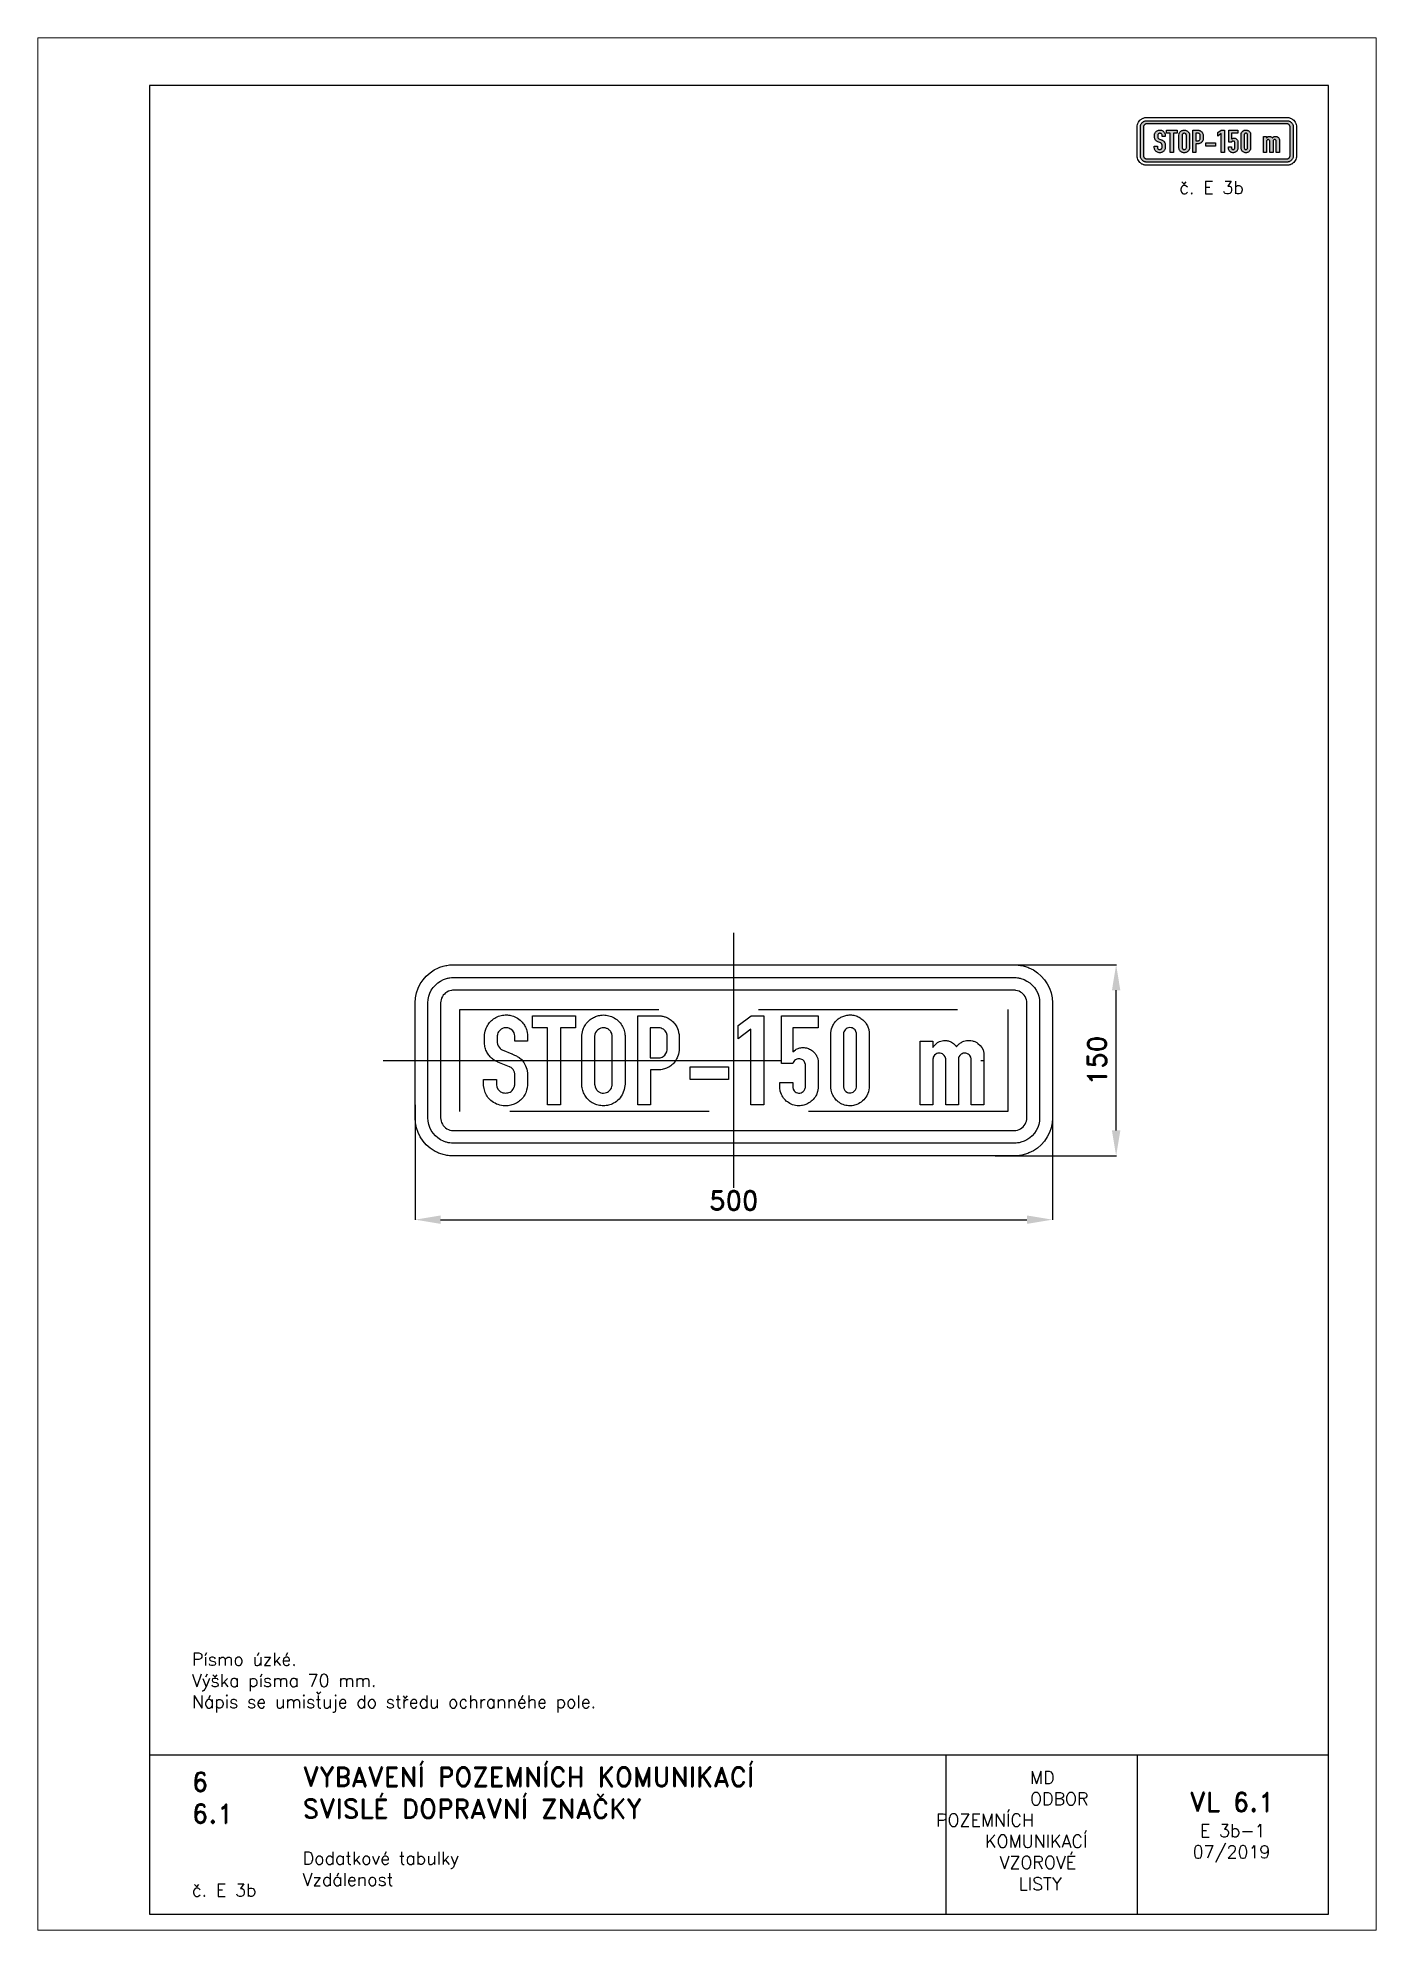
# Paper-space layout 'E 3b-1' of a CAD drawing. Header units: millimetres. Extents: x 0 to 210, y 0 to 297.
# The model-space entities are those that its viewports show. They can reach past a viewport. Long polylines and large blocks are cut down to what shows.
import ezdxf

# ---------------------------------------------------------------- set-up
doc = ezdxf.new("R2010")
doc.units = ezdxf.units.MM
doc.header["$LTSCALE"] = 5
doc.linetypes.add('ČERCHOVANÁX2', pattern=[2, 1, -0.5, 0, -0.5])
doc.linetypes.add('ČÁRKOVANÁX2', pattern=[1.5, 1, -0.5])
for name, color, linetype in [('Kóty', 2, 'Continuous'), ('Rozpiska', 7, 'Continuous'), ('Značka', 7, 'Continuous')]:
    doc.layers.add(name, color=color, linetype=linetype)
doc.layers.add('Rámeček', color=6, linetype='Continuous', plot=False)
doc.styles.get("Standard").update_dxf_attribs({"font": 'romand.shx', "height": 15})
doc.dimstyles.get("Standard").update_dxf_attribs({"dimtxt": 15, "dimasz": 20, "dimexe": 0.18, "dimexo": 0.0625, "dimgap": 7.5, "dimtad": 1, "dimdec": 0, "dimzin": 0, "dimdsep": 46, "dimtxsty": 'Standard', "dimcen": 0.09, "dimadec": 0, "dimazin": 0, "dimtfac": 1, "dimtdec": 0, "dimtofl": 0, "dimtmove": 0, "dimatfit": 3, "dimfxl": 1, "dimtolj": 1, "dimtzin": 0, "dimarcsym": 0})

psp = doc.layouts.new('E 3b-1')

# ---------------------------------------------------------------- texts
at = {"layer": 'Rozpiska', "color": 7, "attachment_point": 1}
for s, width, gutter_width, heights, insert, char_height in [('\\pi6.59524;č. E 3b', 25, 75, [0], (172.5, 274.5), 2), ('Písmo úzké.\\PVýška písma 70 mm.{\\H1.83333x; }\\PNápis se umisťuje do středu ochrannéhe pole.{\\H1.55556x; }', 166.2378, 100, [0], (24.17, 43.52), 2), ('6', 149.0422, 100, [0], (24.17, 24.77), 3), ('{\\C6;VYBAVENÍ POZEMNÍCH KOMUNIKACÍ\\P}SVISLÉ DOPRAVNÍ ZNAČKY{\\H1.34524x; }', 149.0422, 100, [0], (41.56, 25.56), 3), ('\\pi14.7414;{\\C6;MD\\P\\pi2.36044;}ODBOR POZEMNÍCH{\\H1.57143x; }\\P\\pi7.69378;KOMUNIKACÍ{\\H1.5x; }\\P\\pi9.97949;{\\C6;VZOROVÉ\\H1.47619x; \\H0.67742x;\\P\\pi12.93187;LISTY\\H1.26984x; }', 33.1018, 100, [0], (140.95, 24.95), 2), ('\\pi1.03113;{\\H1.5x;\\C6;VL 6.1\\P\\pi2.69777;\\H0.66667x;E 3b-1\\H1.66666x; \\H0.6x;\\P\\pi1.5549;07/2019\\H1.80159x; }', 16.0623, 100, [0], (179.66, 21.61), 2), ('6.1', 149.0422, 100, [0], (24.17, 19.78), 3), ('{\\C6;Dodatkové tabulky\\P}Vzdálenost{\\H1.83333x; }', 149.0422, 100, [0], (41.56, 12.29), 2), ('{\\C6;č. E 3b}', 18.3305, 100, [2.67], (24.17, 7.28), 2)]:
    psp.add_mtext_dynamic_manual_height_columns(s, width=width, gutter_width=gutter_width, heights=heights, dxfattribs=dict(at, insert=insert, char_height=char_height))

msp = doc.modelspace()

# ---------------------------------------------------------------- blocks, each defined once
blk = doc.blocks.new('*D0')
at = {"layer": 'Defpoints', "color": 0, "transparency": 16777216}
for p in [(205, 75), (300, 75), (205, -75)]:
    blk.add_point(p, dxfattribs=at)
at = {"layer": 'Kóty', "color": 0, "lineweight": -2, "transparency": 16777216}
for p, q in [((205.1, 75), (300.2, 75)), ((300, -55), (300, 55)), ((205.1, -75), (300.2, -75))]:
    blk.add_line(p, q, dxfattribs=at)
at = {"layer": 'Kóty', "color": 0, "transparency": 16777216}
for points in [[(296.7, 55), (303.3, 55), (300, 75)], [(296.7, -55), (303.3, -55), (300, -75)]]:
    blk.add_solid(points, dxfattribs=at)
at = {"layer": 'Kóty', "color": 0, "transparency": 16777216, "insert": (285, 0), "char_height": 15, "attachment_point": 5, "rotation": 90}
blk.add_mtext('\\A1;150', dxfattribs=at)
blk = doc.blocks.new('*D1')
at = {"layer": 'Defpoints', "color": 0, "transparency": 16777216}
for p in [(-250, -34.7), (250, -45), (250, -125)]:
    blk.add_point(p, dxfattribs=at)
at = {"layer": 'Kóty', "color": 0, "lineweight": -2, "transparency": 16777216}
for p, q in [((-250, -34.8), (-250, -125.2)), ((250, -45.1), (250, -125.2)), ((-230, -125), (230, -125))]:
    blk.add_line(p, q, dxfattribs=at)
at = {"layer": 'Kóty', "color": 0, "transparency": 16777216}
for points in [[(-230, -121.7), (-230, -128.3), (-250, -125)], [(230, -121.7), (230, -128.3), (250, -125)]]:
    blk.add_solid(points, dxfattribs=at)
at = {"layer": 'Kóty', "color": 0, "transparency": 16777216, "insert": (0, -110), "char_height": 15, "attachment_point": 5}
blk.add_mtext('\\A1;500', dxfattribs=at)

# ---------------------------------------------------------------- dimensions: what is measured, and where the dimension line sits
at = {"layer": 'Kóty'}
dim = msp.add_linear_dim(base=(300, 75), p1=(205, -75), p2=(205, 75), angle=90, dimstyle='Standard', dxfattribs=at)
dim.commit()
dim.dimension.update_dxf_attribs({"geometry": '*D0', "text_midpoint": (285, 0)})
dim = msp.add_linear_dim(base=(250, -125), p1=(-250, -34.746), p2=(250, -45), dimstyle='Standard', dxfattribs=at)
dim.commit()
dim.dimension.update_dxf_attribs({"geometry": '*D1', "text_midpoint": (0, -110)})

# ---------------------------------------------------------------- linework, layer by layer
at = {"layer": 'Značka', "color": 6, "linetype": 'ČERCHOVANÁX2', "ltscale": 2.5}
for points in [[(0, -100), (0, 100)], [(-275, 0), (275, 0)]]:
    msp.add_lwpolyline(points, dxfattribs=at)
at = {"layer": 'Značka', "color": 5}
for points in [[(-220, -75), (-220.12, -75), (-220.24, -74.999, -0.0321804), (-224.11, -74.728, -0.0354327), (-227.92, -73.937, -0.0362829), (-231.6, -72.692, -0.0344603), (-235.07, -70.941), (-238.3, -68.785), (-241.21, -66.213), (-243.79, -63.302), (-245.94, -60.068), (-247.68, -56.595), (-248.94, -52.916), (-249.74, -49.108), (-250, -45.236), (-250, -45.118), (-250, -45), (-250, 45), (-250, 45.118), (-250, 45.236), (-249.73, 49.109), (-248.94, 52.916), (-247.69, 56.598), (-245.94, 60.068), (-243.79, 63.301), (-241.21, 66.213), (-238.3, 68.788), (-235.07, 70.941), (-231.6, 72.68, -0.0334197), (-227.92, 73.937, -0.0341346), (-224.11, 74.741, -0.0367414), (-220.24, 74.999), (-220.12, 75), (-220, 75), (220, 75), (220.12, 75), (220.24, 74.999, -0.0321804), (224.11, 74.728, -0.0354327), (227.92, 73.937, -0.0362829), (231.6, 72.692), (235.07, 70.941), (238.3, 68.785), (241.21, 66.213), (243.79, 63.302), (245.94, 60.068), (247.68, 56.595), (248.94, 52.916), (249.74, 49.108), (250, 45.236), (250, 45.118), (250, 45), (250, -45), (250, -45.118), (250, -45.236), (249.73, -49.109), (248.94, -52.916), (247.69, -56.598), (245.94, -60.068), (243.79, -63.301), (241.21, -66.213), (238.3, -68.788), (235.07, -70.941), (231.6, -72.68, -0.0334197), (227.92, -73.937, -0.0341346), (224.11, -74.741, -0.0367414), (220.24, -74.999), (220.12, -75), (220, -75), (-220, -75)], [(-220, -65), (-220.08, -65), (-220.16, -64.999, -0.0321848), (-222.74, -64.818, -0.0354579), (-225.28, -64.291, -0.0362712), (-227.73, -63.461), (-230.05, -62.294), (-232.2, -60.857), (-234.14, -59.142), (-235.86, -57.201), (-237.29, -55.045), (-238.45, -52.73), (-239.29, -50.277), (-239.83, -47.738), (-240, -45.157), (-240, -45.079), (-240, -45), (-240, 45), (-240, 45.079), (-240, 45.157), (-239.82, 47.74), (-239.29, 50.277), (-238.46, 52.732), (-237.29, 55.045), (-235.86, 57.201), (-234.14, 59.142), (-232.2, 60.859), (-230.05, 62.294), (-227.73, 63.453), (-225.28, 64.291, -0.0341625), (-222.74, 64.827, -0.0367465), (-220.16, 64.999), (-220.08, 65), (-220, 65), (220, 65), (220.08, 65), (220.16, 64.999, -0.0321848), (222.74, 64.818, -0.0354579), (225.28, 64.291), (227.73, 63.461), (230.05, 62.294), (232.2, 60.857), (234.14, 59.142), (235.86, 57.201), (237.29, 55.045), (238.45, 52.73), (239.29, 50.277), (239.83, 47.738), (240, 45.157), (240, 45.079), (240, 45), (240, -45), (240, -45.079), (240, -45.157), (239.82, -47.74), (239.29, -50.277), (238.46, -52.732), (237.29, -55.045), (235.86, -57.201), (234.14, -59.142), (232.2, -60.859), (230.05, -62.294), (227.73, -63.453), (225.28, -64.291, -0.0341625), (222.74, -64.827, -0.0367465), (220.16, -64.999), (220.08, -65), (220, -65), (-220, -65)], [(-220, -55), (220, -55), (220.04, -55), (220.08, -55, 0.0321716), (221.37, -54.909), (222.64, -54.646), (223.87, -54.231), (225.02, -53.647), (226.1, -52.928), (227.07, -52.071), (227.93, -51.101), (228.65, -50.023), (229.23, -48.865), (229.65, -47.639), (229.91, -46.369), (230, -45.079), (230, -45.039), (230, -45), (230, 45), (230, 45.039), (230, 45.079), (229.91, 46.37), (229.65, 47.639), (229.23, 48.866), (228.65, 50.023), (227.93, 51.1), (227.07, 52.071), (226.1, 52.929), (225.02, 53.647), (223.87, 54.227), (222.64, 54.646), (221.37, 54.914, 0.0367311), (220.08, 55), (220.04, 55), (220, 55), (-220, 55), (-220.04, 55), (-220.08, 55, 0.0321716), (-221.37, 54.909), (-222.64, 54.646), (-223.87, 54.231), (-225.02, 53.647), (-226.1, 52.928), (-227.07, 52.071), (-227.93, 51.101), (-228.65, 50.023), (-229.23, 48.865), (-229.65, 47.639), (-229.91, 46.369), (-230, 45.079), (-230, 45.039), (-230, 45), (-230, -45), (-230, -45.039), (-230, -45.079), (-229.91, -46.37), (-229.65, -47.639), (-229.23, -48.866), (-228.65, -50.023), (-227.93, -51.1), (-227.07, -52.071), (-226.1, -52.929), (-225.02, -53.647), (-223.87, -54.227), (-222.64, -54.646), (-221.37, -54.914, 0.0367311), (-220.08, -55), (-220.04, -55), (-220, -55)], [(-186.25, -14.926), (-186.25, -18.696), (-186.24, -18.874), (-186.23, -19.053), (-185.79, -21.081), (-184.79, -22.903), (-183.6, -24.155, 0.0684354), (-182.13, -25.032, 0.0722269), (-180.27, -25.564, 0.0598279), (-178.31, -25.594, 0.0623123), (-176.36, -25.204, 0.0805947), (-174.62, -24.296, 0.0823325), (-173.22, -22.892), (-172.29, -21.124), (-172.09, -20.507), (-171.95, -19.877), (-171.91, -19.611), (-171.87, -19.345), (-171.87, -11.156), (-171.87, -10.857), (-171.88, -10.558), (-172.11, -9.373), (-172.57, -8.24), (-173.2, -7.142), (-174.03, -6.198), (-174.65, -5.683), (-175.35, -5.257), (-175.63, -5.108), (-175.92, -4.966), (-185.06, -1.283), (-185.28, -1.201), (-185.5, -1.116), (-187.13, -0.314), (-188.65, 0.7, -0.047619), (-191.15, 2.902, -0.0532981), (-193.16, 5.564, -0.0616454), (-194.78, 8.976, -0.0625253), (-195.52, 12.658), (-195.54, 12.961), (-195.57, 13.264), (-195.57, 19.243), (-195.56, 19.735), (-195.54, 20.227), (-195.13, 22.847), (-194.22, 25.368, -0.0593003), (-192.16, 28.937, -0.0649395), (-189.3, 31.886, -0.0704829), (-185.57, 34.227, -0.0690115), (-181.33, 35.459, -0.0591576), (-177.6, 35.665, -0.0594735), (-173.94, 34.993, -0.0736719), (-169.62, 33.025, -0.0723289), (-166.03, 29.896, -0.058718), (-163.82, 26.805, -0.0596443), (-162.4, 23.304), (-162.03, 21.79), (-161.82, 20.249), (-161.79, 19.91), (-161.77, 19.571), (-161.77, 15.021), (-171.77, 15.021), (-171.77, 18.805), (-171.79, 19.002), (-171.82, 19.199), (-172.02, 20.412), (-172.4, 21.576), (-173.41, 23.166), (-174.87, 24.398, 0.0669481), (-176.51, 25.217, 0.0706738), (-178.3, 25.557, 0.0968765), (-180.86, 25.243, 0.0978085), (-183.13, 23.982, 0.08042), (-184.52, 22.503, 0.0883439), (-185.33, 20.686), (-185.48, 19.999), (-185.57, 19.301), (-185.59, 19.09), (-185.61, 18.878), (-185.61, 14.372), (-185.6, 14.193), (-185.58, 14.015), (-185.33, 12.658), (-184.84, 11.368), (-184.18, 10.25), (-183.32, 9.282), (-182.77, 8.81), (-182.16, 8.415), (-181.94, 8.295), (-181.72, 8.181), (-174.14, 5.141), (-173.9, 5.027), (-173.65, 4.915), (-172.02, 4.211), (-170.41, 3.456, -0.0463476), (-168.42, 2.182), (-166.65, 0.583), (-164.8, -1.643), (-163.37, -4.156), (-162.38, -6.933), (-161.89, -9.836), (-161.87, -10.07), (-161.85, -10.303), (-161.85, -19.184), (-161.87, -19.374), (-161.89, -19.564), (-162.13, -21.532), (-162.55, -23.472, -0.0698959), (-164.14, -27.293, -0.0664276), (-166.72, -30.574, -0.0600201), (-169.66, -32.986, -0.0584967), (-173.07, -34.635, -0.0603047), (-176.96, -35.569, -0.0588916), (-180.98, -35.561, -0.0774895), (-186.12, -34.244, -0.0828794), (-190.6, -31.383, -0.070903), (-193.52, -28.118, -0.0727863), (-195.39, -24.194), (-195.95, -22.034), (-196.24, -19.826), (-196.26, -19.596), (-196.27, -19.367), (-196.27, -14.926), (-186.25, -14.926)], [(-119.19, 19.316), (-119.17, 19.604), (-119.15, 19.892), (-118.45, 23.582, -0.0601352), (-116.95, 27.038, -0.0716599), (-114.35, 30.539, -0.068019), (-110.89, 33.199, -0.0544649), (-107.73, 34.69, -0.0541866), (-104.33, 35.467, -0.0655165), (-100.06, 35.487, -0.0682232), (-95.93, 34.387, -0.0767795), (-91.77, 31.978, -0.0704797), (-88.45, 28.43, -0.0681255), (-86.25, 24.484, -0.0847686), (-85.34, 20.147), (-85.32, 19.855), (-85.31, 19.564), (-85.31, -19.301), (-85.34, -19.615), (-85.37, -19.928), (-85.89, -22.915), (-86.92, -25.783, -0.0865575), (-89.95, -30.366, -0.0879451), (-94.36, -33.666, -0.0674232), (-98.16, -35.164, -0.0628042), (-102.23, -35.634, -0.0621606), (-106.35, -35.177, -0.0661101), (-110.2, -33.702, -0.0602783), (-113.29, -31.613, -0.0556573), (-115.83, -28.853, -0.0600443), (-117.87, -25.426, -0.0707706), (-118.95, -21.634), (-119.08, -20.685), (-119.16, -19.731), (-119.18, -19.472), (-119.19, -19.214), (-119.19, 19.316)], [(-75.39, -34.993), (-75.39, 35), (-58.39, 35), (-58.02, 34.973), (-57.65, 34.942, -0.0412084), (-54.99, 34.471, -0.0446876), (-52.44, 33.549, -0.0661305), (-49.04, 31.493, -0.0645337), (-46.27, 28.627), (-44.72, 26.237), (-43.65, 23.61), (-43.23, 21.978), (-42.96, 20.315), (-42.91, 19.932), (-42.86, 19.549), (-42.86, 8.094), (-42.86, 7.911), (-42.86, 7.729), (-43.29, 4.849), (-44.36, 2.093, -0.0588735), (-46.49, -1.392, -0.0700059), (-49.4, -4.193, -0.0633946), (-52.65, -6.085, -0.0514332), (-56.25, -7.197), (-57.1, -7.361), (-57.96, -7.459), (-58.4, -7.48), (-58.85, -7.489), (-65.43, -7.489), (-65.43, -34.993), (-75.39, -34.993)], [(46.24, -17.42), (46.24, -20.956), (46.26, -21.131), (46.29, -21.306), (46.69, -22.687), (47.45, -23.909, 0.109991), (48.97, -25.137, 0.106063), (50.89, -25.637, 0.10479), (52.87, -25.402, 0.113237), (54.52, -24.398), (55.26, -23.533), (55.82, -22.524), (56.08, -21.895), (56.22, -21.241), (56.23, -21.077), (56.24, -20.912), (56.24, -3.675), (56.23, -3.438), (56.22, -3.201), (55.88, -1.848), (55.14, -0.649), (54.06, 0.355, 0.0745382), (52.72, 0.984, 0.0843029), (51.08, 1.243, 0.0890401), (49.43, 0.926, 0.105105), (47.68, -0.128, 0.127193), (46.59, -1.786), (46.47, -2.159), (46.36, -2.538), (37.4, -2.538), (37.4, 35), (66.26, 35), (66.26, 25.579), (46.25, 25.579), (46.25, 6.825), (47.27, 7.61), (48.33, 8.334, -0.0688566), (51.18, 9.587, -0.0712676), (54.29, 10.011, -0.0814322), (57.85, 9.516, -0.0800874), (61.06, 7.933, -0.0651463), (63.27, 6.008, -0.0593569), (64.94, 3.587), (65.83, 1.584), (66.23, -0.54), (66.25, -0.857), (66.26, -1.174), (66.26, -21.168), (66.24, -21.441), (66.21, -21.715), (65.73, -24.386), (64.8, -26.943, -0.0792254), (62.41, -30.607, -0.076937), (59, -33.381, -0.0647694), (55.73, -34.915, -0.0637769), (52.18, -35.569, -0.0823992), (47.36, -35.148, -0.0861398), (42.94, -33.177, -0.0764987), (39.75, -30.424, -0.07143), (37.48, -26.855), (36.53, -24.283), (36.17, -21.598), (36.16, -21.321), (36.16, -21.044), (36.16, -17.42), (46.24, -17.42)], [(76.18, 21.095), (76.2, 21.507), (76.22, 21.919), (76.72, 24.71), (77.78, 27.358, -0.0592459), (79.6, 30.195, -0.0598653), (82.03, 32.521, -0.0573695), (84.77, 34.219, -0.0560592), (87.83, 35.262, -0.0629554), (91.46, 35.675, -0.0650645), (95.08, 35.16, -0.0622106), (98.33, 33.897, -0.0596254), (101.18, 31.886, -0.0588176), (103.52, 29.347, -0.0611883), (105.19, 26.33), (105.9, 24.19), (106.21, 21.97), (106.23, 21.609), (106.24, 21.248), (106.24, -21.073), (106.23, -21.361), (106.21, -21.649), (105.65, -24.764), (104.39, -27.701, -0.0908994), (101.11, -31.855, -0.0926251), (96.57, -34.577, -0.0699375), (92.89, -35.561, -0.0683899), (89.08, -35.503, -0.0773981), (84.82, -34.264, -0.0793128), (81.14, -31.784, -0.0685072), (78.63, -28.88, -0.0640128), (76.97, -25.426), (76.43, -23.489), (76.19, -21.503), (76.19, -21.266), (76.18, -21.029), (76.18, 21.095)], [(-109.17, 18.776), (-109.17, -18.681), (-109.15, -18.929), (-109.13, -19.177), (-108.7, -21.117), (-107.77, -22.874, 0.0898921), (-106.25, -24.42, 0.0860841), (-104.28, -25.36, 0.0855216), (-102.11, -25.663, 0.0834752), (-99.97, -25.236, 0.0741899), (-98.23, -24.333, 0.073647), (-96.84, -22.969), (-96.05, -21.731), (-95.55, -20.358), (-95.41, -19.747), (-95.34, -19.126), (-95.33, -18.897), (-95.33, -18.667), (-95.33, 18.878), (-95.35, 19.137), (-95.37, 19.396), (-95.73, 20.994), (-96.46, 22.466, 0.0889606), (-97.93, 24.09, 0.0839007), (-99.88, 25.134, 0.0862998), (-102.12, 25.568, 0.0864865), (-104.38, 25.222, 0.0776232), (-106.21, 24.349, 0.081835), (-107.67, 22.961), (-108.42, 21.778), (-108.9, 20.468), (-109.06, 19.838), (-109.15, 19.199), (-109.16, 18.988), (-109.17, 18.776)], [(-65.48, 25.543), (-65.48, 1.91), (-59.18, 1.91, 0.00307493), (-58.88, 1.914), (-58.59, 1.925, 0.0691968), (-56.92, 2.263, 0.0668589), (-55.38, 3.041), (-54.16, 4.052), (-53.21, 5.33), (-52.58, 6.7), (-52.29, 8.167), (-52.28, 8.36), (-52.26, 8.553), (-52.26, 19.148), (-52.29, 19.502), (-52.34, 19.855), (-52.84, 21.565), (-53.81, 23.078), (-55.23, 24.385, 0.0731485), (-56.97, 25.215), (-57.74, 25.426), (-58.53, 25.528), (-58.83, 25.54), (-59.14, 25.543), (-65.48, 25.543)], [(86.14, 20.628), (86.14, -20.14), (86.15, -20.405), (86.17, -20.672), (86.43, -22.16), (87.08, -23.508), (88, -24.512), (89.21, -25.193, 0.093706), (91.03, -25.58, 0.0987415), (92.86, -25.266, 0.0895736), (94.31, -24.454), (95.42, -23.195), (95.93, -22.171), (96.17, -21.066), (96.19, -20.876), (96.2, -20.686), (96.2, 20.847), (96.2, 21.157), (96.18, 21.467), (95.85, 22.733), (95.15, 23.858, 0.099338), (93.74, 25.054, 0.096321), (91.98, 25.63, 0.104522), (89.97, 25.546, 0.104006), (88.15, 24.653, 0.0980954), (86.83, 23.258, 0.112818), (86.21, 21.503), (86.16, 21.067), (86.14, 20.628)], [(146.25, -35), (146.25, 15.028), (156.27, 15.028), (156.27, 10.048), (156.95, 11.054), (157.68, 12.017), (159.39, 13.617, -0.0597107), (161.43, 14.78, -0.0567181), (163.52, 15.449, -0.0546314), (165.71, 15.641, -0.0655201), (168.41, 15.283, -0.0658027), (170.92, 14.241), (172.42, 13.243), (173.72, 12.002), (174.24, 11.389), (174.73, 10.755), (175.26, 11.384), (175.81, 11.995, -0.0579046), (177.97, 13.777, -0.0639872), (180.49, 14.992, -0.0504541), (182.55, 15.52, -0.0467498), (184.68, 15.641, -0.0541077), (187.21, 15.317, -0.0562887), (189.61, 14.452, -0.0503704), (191.58, 13.277), (193.29, 11.74), (194.6, 10.116), (195.55, 8.276), (195.95, 6.996), (196.19, 5.673), (196.23, 5.272), (196.27, 4.871), (196.27, -35), (186.29, -35), (186.29, 0.758), (186.29, 1.036), (186.27, 1.313), (185.93, 2.589), (185.22, 3.733, 0.0923542), (183.82, 4.994, 0.102599), (182.05, 5.629, 0.104994), (180.11, 5.577, 0.103299), (178.36, 4.761), (177.37, 3.841), (176.67, 2.683), (176.42, 2.011), (176.32, 1.313), (176.31, 1.156), (176.32, 0.999), (176.32, -35), (166.28, -35), (166.28, 0.547), (166.28, 0.89), (166.26, 1.232), (165.87, 2.656), (165.04, 3.908), (163.69, 5.037, 0.0946464), (162.04, 5.607, 0.0990652), (160.16, 5.574, 0.0993463), (158.45, 4.834), (157.61, 4.142), (156.96, 3.274), (156.54, 2.422), (156.32, 1.509), (156.3, 1.313), (156.28, 1.116), (156.28, -35), (146.25, -35)]]:
    msp.add_lwpolyline(points, format="xyb", dxfattribs=at)
at = {"layer": 'Značka', "color": 6, "linetype": 'ČÁRKOVANÁX2', "ltscale": 1.25}
msp.add_lwpolyline([(-215, -40), (-215, 40), (215, 40), (215, -40), (-215, -40)], dxfattribs=at)
at = {"layer": 'Značka', "color": 5}
for points in [[(-146.06, -35), (-146.06, 25.659), (-157.98, 25.659), (-157.98, 35), (-124.17, 35), (-124.16, 25.659), (-136.05, 25.659), (-136.05, -35), (-146.06, -35)], [(13.52, -35), (13.52, 24.383), (3.49, 16.887), (3.49, 27.453), (13.55, 34.993), (23.62, 34.993), (23.62, -35), (13.52, -35)], [(-34.11, -14.977), (-34.11, -4.995), (-4.1, -4.995), (-4.1, -14.977), (-34.11, -14.977)]]:
    msp.add_lwpolyline(points, dxfattribs=at)

msp.set_redraw_order([(e.dxf.handle, doc.entitydb.next_handle()) for e in msp.query("TEXT MTEXT ATTDEF DIMENSION ARC_DIMENSION")])  # texts and dimensions are drawn at this point

# ---------------------------------------------------------------- hatches: boundary and pattern name
at = {"layer": 'Značka'}
h = psp.add_hatch(color=249, dxfattribs=at)
h.dxf.hatch_style = 1
edge = h.paths.add_edge_path()
edge.add_line((174, 277.5), (174, 277.5))
edge.add_line((174, 277.5), (173.99, 277.5))
edge.add_arc((174, 278.51), 1.01, 262.3002, 269.6738, ccw=False)
edge.add_arc((173.99, 278.42), 0.916, 254.2171, 262.34, ccw=False)
edge.add_arc((173.96, 278.4), 0.892, 247.1291, 255.4407, ccw=False)
edge.add_arc((173.98, 278.45), 0.945, 239.3587, 247.2349, ccw=False)
edge.add_line((173.5, 277.64), (173.39, 277.71))
edge.add_line((173.39, 277.71), (173.29, 277.79))
edge.add_line((173.29, 277.79), (173.21, 277.89))
edge.add_line((173.21, 277.89), (173.14, 278))
edge.add_line((173.14, 278), (173.08, 278.11))
edge.add_line((173.08, 278.11), (173.04, 278.24))
edge.add_line((173.04, 278.24), (173.01, 278.36))
edge.add_line((173.01, 278.36), (173, 278.49))
edge.add_line((173, 278.49), (173, 278.5))
edge.add_line((173, 278.5), (173, 278.5))
edge.add_line((173, 278.5), (173, 283))
edge.add_line((173, 283), (173, 283))
edge.add_line((173, 283), (173, 283.01))
edge.add_line((173, 283.01), (173.01, 283.14))
edge.add_line((173.01, 283.14), (173.04, 283.26))
edge.add_line((173.04, 283.26), (173.08, 283.39))
edge.add_line((173.08, 283.39), (173.14, 283.5))
edge.add_line((173.14, 283.5), (173.21, 283.61))
edge.add_line((173.21, 283.61), (173.29, 283.71))
edge.add_line((173.29, 283.71), (173.39, 283.79))
edge.add_line((173.39, 283.79), (173.5, 283.86))
edge.add_arc((173.98, 283.04), 0.953, 112.6451, 120.4455, ccw=False)
edge.add_arc((173.99, 283.03), 0.97, 105.0565, 112.7091, ccw=False)
edge.add_arc((174, 283.05), 0.951, 98.0034, 105.8285, ccw=False)
edge.add_arc((173.99, 283.12), 0.881, 89.6051, 98.023, ccw=False)
edge.add_line((173.99, 284), (174, 284))
edge.add_line((174, 284), (174, 284))
edge.add_line((174, 284), (196, 284))
edge.add_line((196, 284), (196, 284))
edge.add_line((196, 284), (196.01, 284))
edge.add_arc((196, 282.99), 1.01, 82.3008, 89.6731, ccw=False)
edge.add_arc((196.01, 283.08), 0.916, 74.2171, 82.34, ccw=False)
edge.add_arc((196.04, 283.1), 0.893, 67.1297, 75.4401, ccw=False)
edge.add_line((196.39, 283.92), (196.5, 283.86))
edge.add_line((196.5, 283.86), (196.61, 283.79))
edge.add_line((196.61, 283.79), (196.71, 283.71))
edge.add_line((196.71, 283.71), (196.79, 283.61))
edge.add_line((196.79, 283.61), (196.86, 283.5))
edge.add_line((196.86, 283.5), (196.92, 283.39))
edge.add_line((196.92, 283.39), (196.96, 283.26))
edge.add_line((196.96, 283.26), (196.99, 283.14))
edge.add_line((196.99, 283.14), (197, 283.01))
edge.add_line((197, 283.01), (197, 283))
edge.add_line((197, 283), (197, 283))
edge.add_line((197, 283), (197, 278.5))
edge.add_line((197, 278.5), (197, 278.5))
edge.add_line((197, 278.5), (197, 278.49))
edge.add_line((197, 278.49), (196.99, 278.36))
edge.add_line((196.99, 278.36), (196.96, 278.24))
edge.add_line((196.96, 278.24), (196.92, 278.11))
edge.add_line((196.92, 278.11), (196.86, 278))
edge.add_line((196.86, 278), (196.79, 277.89))
edge.add_line((196.79, 277.89), (196.71, 277.79))
edge.add_line((196.71, 277.79), (196.61, 277.71))
edge.add_line((196.61, 277.71), (196.5, 277.64))
edge.add_line((196.5, 277.64), (196.39, 277.58))
edge.add_arc((196.01, 278.47), 0.97, 285.0559, 292.7097, ccw=False)
edge.add_arc((196, 278.45), 0.951, 278.0027, 285.8292, ccw=False)
edge.add_arc((196.01, 278.38), 0.881, 269.6045, 278.0237, ccw=False)
edge.add_line((196.01, 277.5), (196, 277.5))
edge.add_line((196, 277.5), (196, 277.5))
edge.add_line((196, 277.5), (174, 277.5))
edge = h.paths.add_edge_path(flags=16)
edge.add_line((174, 278), (196, 278))
edge.add_line((196, 278), (196, 278))
edge.add_line((196, 278), (196, 278))
edge.add_arc((196, 278.5), 0.503, 270.3505, 277.7198)
edge.add_arc((196.01, 278.46), 0.458, 277.6445, 285.7551)
edge.add_line((196.13, 278.02), (196.19, 278.04))
edge.add_line((196.19, 278.04), (196.25, 278.07))
edge.add_line((196.25, 278.07), (196.3, 278.1))
edge.add_line((196.3, 278.1), (196.35, 278.15))
edge.add_line((196.35, 278.15), (196.4, 278.19))
edge.add_line((196.4, 278.19), (196.43, 278.25))
edge.add_line((196.43, 278.25), (196.46, 278.31))
edge.add_line((196.46, 278.31), (196.48, 278.37))
edge.add_line((196.48, 278.37), (196.5, 278.43))
edge.add_line((196.5, 278.43), (196.5, 278.5))
edge.add_line((196.5, 278.5), (196.5, 278.5))
edge.add_line((196.5, 278.5), (196.5, 278.5))
edge.add_line((196.5, 278.5), (196.5, 283))
edge.add_line((196.5, 283), (196.5, 283))
edge.add_line((196.5, 283), (196.5, 283))
edge.add_line((196.5, 283), (196.5, 283.07))
edge.add_line((196.5, 283.07), (196.48, 283.13))
edge.add_line((196.48, 283.13), (196.46, 283.19))
edge.add_line((196.46, 283.19), (196.43, 283.25))
edge.add_line((196.43, 283.25), (196.4, 283.31))
edge.add_line((196.4, 283.31), (196.35, 283.35))
edge.add_line((196.35, 283.35), (196.3, 283.4))
edge.add_line((196.3, 283.4), (196.25, 283.43))
edge.add_line((196.25, 283.43), (196.19, 283.46))
edge.add_line((196.19, 283.46), (196.13, 283.48))
edge.add_line((196.13, 283.48), (196.07, 283.5))
edge.add_arc((196.01, 283.06), 0.441, 81.9787, 90.3931)
edge.add_line((196, 283.5), (196, 283.5))
edge.add_line((196, 283.5), (196, 283.5))
edge.add_line((196, 283.5), (174, 283.5))
edge.add_line((174, 283.5), (174, 283.5))
edge.add_line((174, 283.5), (174, 283.5))
edge.add_arc((174, 283), 0.503, 90.3498, 97.7204)
edge.add_arc((173.99, 283.04), 0.458, 97.6445, 105.7551)
edge.add_line((173.87, 283.48), (173.81, 283.46))
edge.add_line((173.81, 283.46), (173.75, 283.43))
edge.add_line((173.75, 283.43), (173.69, 283.4))
edge.add_line((173.69, 283.4), (173.65, 283.35))
edge.add_line((173.65, 283.35), (173.6, 283.31))
edge.add_line((173.6, 283.31), (173.57, 283.25))
edge.add_line((173.57, 283.25), (173.54, 283.19))
edge.add_line((173.54, 283.19), (173.52, 283.13))
edge.add_line((173.52, 283.13), (173.5, 283.07))
edge.add_line((173.5, 283.07), (173.5, 283))
edge.add_line((173.5, 283), (173.5, 283))
edge.add_line((173.5, 283), (173.5, 283))
edge.add_line((173.5, 283), (173.5, 278.5))
edge.add_line((173.5, 278.5), (173.5, 278.5))
edge.add_line((173.5, 278.5), (173.5, 278.5))
edge.add_line((173.5, 278.5), (173.5, 278.43))
edge.add_line((173.5, 278.43), (173.52, 278.37))
edge.add_line((173.52, 278.37), (173.54, 278.31))
edge.add_line((173.54, 278.31), (173.57, 278.25))
edge.add_line((173.57, 278.25), (173.6, 278.19))
edge.add_line((173.6, 278.19), (173.65, 278.15))
edge.add_line((173.65, 278.15), (173.69, 278.1))
edge.add_line((173.69, 278.1), (173.75, 278.07))
edge.add_line((173.75, 278.07), (173.81, 278.04))
edge.add_line((173.81, 278.04), (173.87, 278.02))
edge.add_line((173.87, 278.02), (173.93, 278))
edge.add_arc((173.99, 278.44), 0.441, 261.9787, 270.3931)
edge.add_line((174, 278), (174, 278))
edge.add_line((174, 278), (174, 278))
h = psp.add_hatch(color=249, dxfattribs=at)
h.dxf.hatch_style = 1
edge = h.paths.add_edge_path()
edge.add_line((192.31, 279), (192.31, 281.5))
edge.add_line((192.31, 281.5), (192.81, 281.5))
edge.add_line((192.81, 281.5), (192.81, 281.25))
edge.add_line((192.81, 281.25), (192.85, 281.3))
edge.add_line((192.85, 281.3), (192.88, 281.35))
edge.add_line((192.88, 281.35), (192.97, 281.43))
edge.add_arc((193.26, 281.03), 0.493, 112.8532, 126.5216, ccw=False)
edge.add_arc((193.27, 281.05), 0.485, 101.2572, 114.2421, ccw=False)
edge.add_arc((193.27, 281.03), 0.505, 88.7563, 101.2645, ccw=False)
edge.add_arc((193.28, 281.01), 0.522, 74.9497, 89.9444, ccw=False)
edge.add_arc((193.29, 281.01), 0.518, 59.9252, 74.9843, ccw=False)
edge.add_line((193.55, 281.46), (193.62, 281.41))
edge.add_line((193.62, 281.41), (193.69, 281.35))
edge.add_line((193.69, 281.35), (193.71, 281.32))
edge.add_line((193.71, 281.32), (193.74, 281.29))
edge.add_line((193.74, 281.29), (193.76, 281.32))
edge.add_line((193.76, 281.32), (193.79, 281.35))
edge.add_arc((194.23, 280.93), 0.607, 122.8947, 136.1506, ccw=False)
edge.add_arc((194.2, 280.98), 0.549, 108.4183, 123.0631, ccw=False)
edge.add_arc((194.21, 281), 0.528, 98.5993, 110.1528, ccw=False)
edge.add_arc((194.21, 280.96), 0.572, 87.8981, 98.6046, ccw=False)
edge.add_arc((194.22, 280.94), 0.591, 76.508, 88.8965, ccw=False)
edge.add_arc((194.23, 280.96), 0.568, 63.7366, 76.6234, ccw=False)
edge.add_arc((194.24, 280.96), 0.571, 53.419, 64.9533, ccw=False)
edge.add_line((194.58, 281.41), (194.66, 281.34))
edge.add_line((194.66, 281.34), (194.73, 281.26))
edge.add_line((194.73, 281.26), (194.78, 281.16))
edge.add_line((194.78, 281.16), (194.8, 281.1))
edge.add_line((194.8, 281.1), (194.81, 281.03))
edge.add_line((194.81, 281.03), (194.81, 281.01))
edge.add_line((194.81, 281.01), (194.81, 280.99))
edge.add_line((194.81, 280.99), (194.81, 279))
edge.add_line((194.81, 279), (194.31, 279))
edge.add_line((194.31, 279), (194.31, 280.79))
edge.add_line((194.31, 280.79), (194.31, 280.8))
edge.add_line((194.31, 280.8), (194.31, 280.82))
edge.add_line((194.31, 280.82), (194.3, 280.88))
edge.add_line((194.3, 280.88), (194.26, 280.94))
edge.add_arc((194.06, 280.78), 0.257, 37.4371, 58.5433)
edge.add_arc((194.07, 280.8), 0.232, 58.5482, 81.9802)
edge.add_arc((194.06, 280.8), 0.234, 79.5479, 103.5229)
edge.add_arc((194.06, 280.8), 0.236, 103.2036, 126.7943)
edge.add_line((193.92, 280.99), (193.87, 280.94))
edge.add_line((193.87, 280.94), (193.83, 280.88))
edge.add_line((193.83, 280.88), (193.82, 280.85))
edge.add_line((193.82, 280.85), (193.82, 280.82))
edge.add_line((193.82, 280.82), (193.82, 280.81))
edge.add_line((193.82, 280.81), (193.82, 280.8))
edge.add_line((193.82, 280.8), (193.82, 279))
edge.add_line((193.82, 279), (193.31, 279))
edge.add_line((193.31, 279), (193.31, 280.78))
edge.add_line((193.31, 280.78), (193.31, 280.79))
edge.add_line((193.31, 280.79), (193.31, 280.81))
edge.add_line((193.31, 280.81), (193.29, 280.88))
edge.add_line((193.29, 280.88), (193.25, 280.95))
edge.add_line((193.25, 280.95), (193.18, 281))
edge.add_arc((193.07, 280.8), 0.233, 60.1288, 81.7558)
edge.add_arc((193.06, 280.79), 0.24, 79.6905, 102.3207)
edge.add_arc((193.06, 280.8), 0.237, 102.0535, 124.7475)
edge.add_line((192.92, 280.99), (192.88, 280.96))
edge.add_line((192.88, 280.96), (192.85, 280.91))
edge.add_line((192.85, 280.91), (192.83, 280.87))
edge.add_line((192.83, 280.87), (192.82, 280.83))
edge.add_line((192.82, 280.83), (192.81, 280.82))
edge.add_line((192.81, 280.82), (192.81, 280.81))
edge.add_line((192.81, 280.81), (192.81, 279))
edge.add_line((192.81, 279), (192.31, 279))
edge = h.paths.add_edge_path()
edge.add_line((188.81, 281.8), (188.81, 281.83))
edge.add_line((188.81, 281.83), (188.81, 281.85))
edge.add_line((188.81, 281.85), (188.84, 281.99))
edge.add_line((188.84, 281.99), (188.89, 282.12))
edge.add_arc((189.53, 281.81), 0.714, 140.5378, 154.1001, ccw=False)
edge.add_arc((189.52, 281.81), 0.705, 126.8954, 140.5992, ccw=False)
edge.add_arc((189.54, 281.82), 0.705, 115.22, 128.3537, ccw=False)
edge.add_arc((189.55, 281.81), 0.723, 102.4045, 115.2389, ccw=False)
edge.add_arc((189.56, 281.81), 0.728, 89.2862, 103.6955, ccw=False)
edge.add_arc((189.56, 281.83), 0.705, 74.4578, 89.3485, ccw=False)
edge.add_arc((189.58, 281.83), 0.703, 61.6435, 75.8827, ccw=False)
edge.add_arc((189.57, 281.8), 0.734, 47.9682, 61.6172, ccw=False)
edge.add_arc((189.58, 281.79), 0.736, 35.9321, 49.3966, ccw=False)
edge.add_arc((189.6, 281.8), 0.707, 21.9629, 35.9688, ccw=False)
edge.add_line((190.26, 282.07), (190.29, 281.96))
edge.add_line((190.29, 281.96), (190.31, 281.85))
edge.add_line((190.31, 281.85), (190.31, 281.83))
edge.add_line((190.31, 281.83), (190.31, 281.81))
edge.add_line((190.31, 281.81), (190.31, 279.7))
edge.add_line((190.31, 279.7), (190.31, 279.68))
edge.add_line((190.31, 279.68), (190.31, 279.67))
edge.add_line((190.31, 279.67), (190.28, 279.51))
edge.add_line((190.28, 279.51), (190.22, 279.36))
edge.add_arc((189.57, 279.71), 0.734, 311.3176, 332.0931, ccw=False)
edge.add_arc((189.58, 279.7), 0.72, 290.3613, 311.529, ccw=False)
edge.add_arc((189.56, 279.65), 0.684, 276.969, 292.9714, ccw=False)
edge.add_arc((189.56, 279.67), 0.7, 261.3031, 276.9526, ccw=False)
edge.add_arc((189.55, 279.69), 0.721, 244.9317, 262.6347, ccw=False)
edge.add_arc((189.54, 279.68), 0.704, 226.9539, 245.093, ccw=False)
edge.add_arc((189.52, 279.69), 0.704, 212.9996, 228.6758, ccw=False)
edge.add_arc((189.56, 279.72), 0.751, 198.3437, 212.9944, ccw=False)
edge.add_line((188.85, 279.48), (188.82, 279.58))
edge.add_line((188.82, 279.58), (188.81, 279.67))
edge.add_line((188.81, 279.67), (188.81, 279.69))
edge.add_line((188.81, 279.69), (188.81, 279.7))
edge.add_line((188.81, 279.7), (188.81, 281.8))
edge = h.paths.add_edge_path(flags=16)
edge.add_line((189.31, 281.78), (189.31, 279.74))
edge.add_line((189.31, 279.74), (189.31, 279.73))
edge.add_line((189.31, 279.73), (189.31, 279.72))
edge.add_line((189.31, 279.72), (189.32, 279.64))
edge.add_line((189.32, 279.64), (189.35, 279.57))
edge.add_line((189.35, 279.57), (189.4, 279.52))
edge.add_line((189.4, 279.52), (189.46, 279.49))
edge.add_arc((189.56, 279.72), 0.25, 247.2889, 268.7022)
edge.add_arc((189.56, 279.71), 0.237, 268.4579, 291.0147)
edge.add_arc((189.57, 279.71), 0.234, 289.0118, 309.4859)
edge.add_line((189.72, 279.53), (189.77, 279.59))
edge.add_line((189.77, 279.59), (189.8, 279.64))
edge.add_line((189.8, 279.64), (189.81, 279.7))
edge.add_line((189.81, 279.7), (189.81, 279.71))
edge.add_line((189.81, 279.71), (189.81, 279.72))
edge.add_line((189.81, 279.72), (189.81, 281.79))
edge.add_line((189.81, 281.79), (189.81, 281.81))
edge.add_line((189.81, 281.81), (189.81, 281.82))
edge.add_line((189.81, 281.82), (189.79, 281.89))
edge.add_line((189.79, 281.89), (189.76, 281.94))
edge.add_arc((189.57, 281.8), 0.235, 38.3484, 61.0406)
edge.add_arc((189.57, 281.79), 0.243, 60.8745, 82.8818)
edge.add_arc((189.56, 281.79), 0.243, 80.4591, 104.3271)
edge.add_arc((189.56, 281.79), 0.246, 104.2598, 128.0108)
edge.add_arc((189.55, 281.78), 0.247, 125.3773, 147.7874)
edge.add_arc((189.52, 281.8), 0.209, 147.6693, 173.4164)
edge.add_line((189.31, 281.83), (189.31, 281.8))
edge.add_line((189.31, 281.8), (189.31, 281.78))
edge = h.paths.add_edge_path()
edge.add_line((187.31, 279.88), (187.31, 279.7))
edge.add_line((187.31, 279.7), (187.31, 279.69))
edge.add_line((187.31, 279.69), (187.31, 279.68))
edge.add_line((187.31, 279.68), (187.33, 279.62))
edge.add_line((187.33, 279.62), (187.37, 279.55))
edge.add_arc((187.55, 279.69), 0.225, 218.5119, 243.619)
edge.add_arc((187.55, 279.7), 0.236, 243.2948, 267.5121)
edge.add_arc((187.57, 279.71), 0.24, 264.8042, 288.733)
edge.add_arc((187.58, 279.68), 0.216, 288.3989, 314.2408)
edge.add_line((187.73, 279.53), (187.76, 279.57))
edge.add_line((187.76, 279.57), (187.79, 279.62))
edge.add_line((187.79, 279.62), (187.8, 279.66))
edge.add_line((187.8, 279.66), (187.81, 279.69))
edge.add_line((187.81, 279.69), (187.81, 279.7))
edge.add_line((187.81, 279.7), (187.81, 279.7))
edge.add_line((187.81, 279.7), (187.81, 280.57))
edge.add_line((187.81, 280.57), (187.81, 280.58))
edge.add_line((187.81, 280.58), (187.81, 280.59))
edge.add_line((187.81, 280.59), (187.79, 280.66))
edge.add_line((187.79, 280.66), (187.76, 280.72))
edge.add_line((187.76, 280.72), (187.7, 280.77))
edge.add_arc((187.56, 280.56), 0.25, 56.3288, 73.3802)
edge.add_arc((187.56, 280.56), 0.248, 71.388, 90.6632)
edge.add_arc((187.56, 280.57), 0.238, 90.6988, 111.0516)
edge.add_arc((187.55, 280.56), 0.246, 109.0599, 133.06)
edge.add_arc((187.52, 280.6), 0.198, 132.1809, 161.1757)
edge.add_line((187.33, 280.66), (187.32, 280.64))
edge.add_line((187.32, 280.64), (187.32, 280.62))
edge.add_line((187.32, 280.62), (186.87, 280.62))
edge.add_line((186.87, 280.62), (186.87, 282.5))
edge.add_line((186.87, 282.5), (188.31, 282.5))
edge.add_line((188.31, 282.5), (188.31, 282.03))
edge.add_line((188.31, 282.03), (187.31, 282.03))
edge.add_line((187.31, 282.03), (187.31, 281.09))
edge.add_line((187.31, 281.09), (187.36, 281.13))
edge.add_line((187.36, 281.13), (187.42, 281.17))
edge.add_arc((187.71, 280.68), 0.568, 105.8547, 121.6106, ccw=False)
edge.add_arc((187.71, 280.7), 0.553, 89.6106, 105.9164, ccw=False)
edge.add_arc((187.73, 280.7), 0.555, 72.7732, 91.395, ccw=False)
edge.add_arc((187.73, 280.69), 0.562, 54.5922, 72.9077, ccw=False)
edge.add_arc((187.74, 280.68), 0.565, 41.4881, 56.3975, ccw=False)
edge.add_arc((187.7, 280.64), 0.622, 27.804, 41.3916, ccw=False)
edge.add_line((188.25, 280.93), (188.29, 280.83))
edge.add_line((188.29, 280.83), (188.31, 280.72))
edge.add_line((188.31, 280.72), (188.31, 280.71))
edge.add_line((188.31, 280.71), (188.31, 280.69))
edge.add_line((188.31, 280.69), (188.31, 279.69))
edge.add_line((188.31, 279.69), (188.31, 279.68))
edge.add_line((188.31, 279.68), (188.31, 279.66))
edge.add_line((188.31, 279.66), (188.29, 279.53))
edge.add_line((188.29, 279.53), (188.24, 279.4))
edge.add_arc((187.61, 279.69), 0.695, 317.8242, 335.9435, ccw=False)
edge.add_arc((187.59, 279.7), 0.718, 300.329, 317.927, ccw=False)
edge.add_arc((187.57, 279.67), 0.7, 287.7202, 302.5436, ccw=False)
edge.add_arc((187.57, 279.68), 0.71, 273.1399, 287.7367, ccw=False)
edge.add_arc((187.55, 279.71), 0.739, 255.5872, 274.4292, ccw=False)
edge.add_arc((187.54, 279.68), 0.707, 236.12, 255.8132, ccw=False)
edge.add_arc((187.51, 279.68), 0.693, 220.4564, 237.9546, ccw=False)
edge.add_arc((187.55, 279.71), 0.744, 204.2863, 220.6291, ccw=False)
edge.add_line((186.87, 279.41), (186.83, 279.54))
edge.add_line((186.83, 279.54), (186.81, 279.67))
edge.add_line((186.81, 279.67), (186.81, 279.68))
edge.add_line((186.81, 279.68), (186.81, 279.7))
edge.add_line((186.81, 279.7), (186.81, 279.88))
edge.add_line((186.81, 279.88), (187.31, 279.88))
h.paths.add_polyline_path([(185.68, 279), (185.68, 281.97), (185.17, 281.59), (185.17, 282.12), (185.68, 282.5), (186.18, 282.5), (186.18, 279)])
h.paths.add_polyline_path([(183.29, 280), (183.29, 280.5), (184.79, 280.5), (184.79, 280)])
edge = h.paths.add_edge_path()
edge.add_line((181.23, 279), (181.23, 282.5))
edge.add_line((181.23, 282.5), (182.08, 282.5))
edge.add_line((182.08, 282.5), (182.1, 282.5))
edge.add_line((182.1, 282.5), (182.12, 282.5))
edge.add_arc((182.04, 281.68), 0.821, 75.2394, 84.6783, ccw=False)
edge.add_arc((182.06, 281.74), 0.76, 65.0042, 75.239, ccw=False)
edge.add_arc((182.08, 281.74), 0.754, 51.2714, 66.4054, ccw=False)
edge.add_arc((182.06, 281.72), 0.775, 36.6394, 51.4089, ccw=False)
edge.add_line((182.69, 282.18), (182.76, 282.06))
edge.add_line((182.76, 282.06), (182.82, 281.93))
edge.add_line((182.82, 281.93), (182.84, 281.85))
edge.add_line((182.84, 281.85), (182.85, 281.77))
edge.add_line((182.85, 281.77), (182.85, 281.75))
edge.add_line((182.85, 281.75), (182.86, 281.73))
edge.add_line((182.86, 281.73), (182.86, 281.15))
edge.add_line((182.86, 281.15), (182.86, 281.15))
edge.add_line((182.86, 281.15), (182.86, 281.14))
edge.add_line((182.86, 281.14), (182.84, 280.99))
edge.add_line((182.84, 280.99), (182.78, 280.85))
edge.add_arc((181.99, 281.22), 0.87, 321.8285, 335.3057, ccw=False)
edge.add_arc((182.11, 281.13), 0.725, 305.8976, 321.9156, ccw=False)
edge.add_arc((182.08, 281.13), 0.744, 292.9512, 307.4608, ccw=False)
edge.add_arc((182.01, 281.29), 0.918, 281.2767, 293.054, ccw=False)
edge.add_line((182.19, 280.39), (182.14, 280.38))
edge.add_line((182.14, 280.38), (182.1, 280.38))
edge.add_line((182.1, 280.38), (182.08, 280.38))
edge.add_line((182.08, 280.38), (182.06, 280.38))
edge.add_line((182.06, 280.38), (181.73, 280.38))
edge.add_line((181.73, 280.38), (181.73, 279))
edge.add_line((181.73, 279), (181.23, 279))
edge = h.paths.add_edge_path(flags=16)
edge.add_line((181.73, 282.03), (181.73, 280.85))
edge.add_line((181.73, 280.85), (182.04, 280.85))
edge.add_arc((182.03, 282.07), 1.22, 270.4115, 271.1163)
edge.add_line((182.06, 280.85), (182.07, 280.85))
edge.add_arc((182.05, 281.15), 0.309, 273.5251, 289.3586)
edge.add_arc((182.05, 281.17), 0.324, 289.1526, 304.4527)
edge.add_line((182.23, 280.9), (182.29, 280.95))
edge.add_line((182.29, 280.95), (182.34, 281.02))
edge.add_line((182.34, 281.02), (182.37, 281.09))
edge.add_line((182.37, 281.09), (182.39, 281.16))
edge.add_line((182.39, 281.16), (182.39, 281.17))
edge.add_line((182.39, 281.17), (182.39, 281.18))
edge.add_line((182.39, 281.18), (182.39, 281.71))
edge.add_line((182.39, 281.71), (182.39, 281.73))
edge.add_line((182.39, 281.73), (182.38, 281.74))
edge.add_line((182.38, 281.74), (182.36, 281.83))
edge.add_line((182.36, 281.83), (182.31, 281.9))
edge.add_line((182.31, 281.9), (182.24, 281.97))
edge.add_arc((182.05, 281.69), 0.331, 56.131, 72.8656)
edge.add_line((182.15, 282.01), (182.11, 282.02))
edge.add_line((182.11, 282.02), (182.07, 282.03))
edge.add_line((182.07, 282.03), (182.06, 282.03))
edge.add_line((182.06, 282.03), (182.04, 282.03))
edge.add_line((182.04, 282.03), (181.73, 282.03))
edge = h.paths.add_edge_path()
edge.add_line((179.04, 281.72), (179.04, 281.73))
edge.add_line((179.04, 281.73), (179.04, 281.74))
edge.add_line((179.04, 281.74), (179.08, 281.93))
edge.add_arc((179.83, 281.7), 0.786, 149.6551, 163.4205, ccw=False)
edge.add_arc((179.83, 281.74), 0.765, 135.2032, 151.5984, ccw=False)
edge.add_arc((179.86, 281.71), 0.806, 119.7702, 135.335, ccw=False)
edge.add_arc((179.88, 281.72), 0.804, 109.0245, 121.4947, ccw=False)
edge.add_arc((179.88, 281.72), 0.807, 96.6695, 109.076, ccw=False)
edge.add_arc((179.89, 281.71), 0.818, 82.7714, 97.7653, ccw=False)
edge.add_arc((179.9, 281.74), 0.787, 67.2801, 82.8916, ccw=False)
edge.add_arc((179.92, 281.74), 0.787, 51.1444, 68.7065, ccw=False)
edge.add_arc((179.87, 281.67), 0.866, 35.0356, 51.1617, ccw=False)
edge.add_arc((179.91, 281.67), 0.833, 21.3463, 36.9354, ccw=False)
edge.add_arc((180.08, 281.73), 0.658, 2.1594, 21.5406, ccw=False)
edge.add_line((180.73, 281.76), (180.73, 281.74))
edge.add_line((180.73, 281.74), (180.73, 281.73))
edge.add_line((180.73, 281.73), (180.73, 279.78))
edge.add_line((180.73, 279.78), (180.73, 279.77))
edge.add_line((180.73, 279.77), (180.73, 279.75))
edge.add_line((180.73, 279.75), (180.71, 279.6))
edge.add_line((180.71, 279.6), (180.65, 279.46))
edge.add_arc((179.92, 279.78), 0.799, 316.6357, 336.4239, ccw=False)
edge.add_arc((179.93, 279.77), 0.789, 296.7556, 316.8594, ccw=False)
edge.add_arc((179.91, 279.73), 0.761, 283.8004, 299.2293, ccw=False)
edge.add_arc((179.9, 279.79), 0.819, 269.3999, 283.7747, ccw=False)
edge.add_arc((179.88, 279.81), 0.837, 256.5566, 270.7844, ccw=False)
edge.add_arc((179.86, 279.75), 0.783, 241.4727, 256.602, ccw=False)
edge.add_arc((179.84, 279.76), 0.776, 229.0402, 242.8383, ccw=False)
edge.add_arc((179.89, 279.81), 0.845, 216.2518, 228.9943, ccw=False)
edge.add_arc((179.87, 279.82), 0.833, 203.8919, 217.6365, ccw=False)
edge.add_arc((179.75, 279.76), 0.7, 187.8013, 203.9937, ccw=False)
edge.add_line((179.05, 279.67), (179.05, 279.72))
edge.add_line((179.05, 279.72), (179.04, 279.76))
edge.add_line((179.04, 279.76), (179.04, 279.78))
edge.add_line((179.04, 279.78), (179.04, 279.79))
edge.add_line((179.04, 279.79), (179.04, 281.72))
edge = h.paths.add_edge_path(flags=16)
edge.add_line((179.54, 281.69), (179.54, 279.82))
edge.add_line((179.54, 279.82), (179.54, 279.8))
edge.add_line((179.54, 279.8), (179.54, 279.79))
edge.add_line((179.54, 279.79), (179.56, 279.69))
edge.add_line((179.56, 279.69), (179.61, 279.61))
edge.add_arc((179.86, 279.78), 0.304, 214.2409, 234.7874)
edge.add_arc((179.87, 279.79), 0.319, 234.6513, 254.3318)
edge.add_arc((179.88, 279.79), 0.323, 252.2748, 271.8274)
edge.add_arc((179.88, 279.8), 0.329, 271.7408, 290.8276)
edge.add_arc((179.89, 279.8), 0.332, 288.9418, 305.9137)
edge.add_arc((179.89, 279.8), 0.332, 306.035, 322.8832)
edge.add_line((180.16, 279.6), (180.2, 279.66))
edge.add_line((180.2, 279.66), (180.22, 279.73))
edge.add_line((180.22, 279.73), (180.23, 279.76))
edge.add_line((180.23, 279.76), (180.23, 279.79))
edge.add_line((180.23, 279.79), (180.23, 279.81))
edge.add_line((180.23, 279.81), (180.23, 279.82))
edge.add_line((180.23, 279.82), (180.23, 281.69))
edge.add_line((180.23, 281.69), (180.23, 281.71))
edge.add_line((180.23, 281.71), (180.23, 281.72))
edge.add_line((180.23, 281.72), (180.21, 281.8))
edge.add_line((180.21, 281.8), (180.18, 281.87))
edge.add_arc((179.91, 281.71), 0.31, 31.9832, 52.3179)
edge.add_arc((179.9, 281.69), 0.332, 52.2442, 71.4279)
edge.add_arc((179.89, 281.7), 0.333, 69.17, 88.8996)
edge.add_arc((179.89, 281.7), 0.333, 88.8182, 108.5903)
edge.add_arc((179.87, 281.7), 0.328, 106.6263, 124.3806)
edge.add_arc((179.86, 281.71), 0.31, 124.1951, 142.9086)
edge.add_line((179.62, 281.9), (179.58, 281.84))
edge.add_line((179.58, 281.84), (179.55, 281.77))
edge.add_line((179.55, 281.77), (179.55, 281.74))
edge.add_line((179.55, 281.74), (179.54, 281.71))
edge.add_line((179.54, 281.71), (179.54, 281.7))
edge.add_line((179.54, 281.7), (179.54, 281.69))
h.paths.add_polyline_path([(177.7, 279), (177.7, 282.03), (177.1, 282.03), (177.1, 282.5), (178.79, 282.5), (178.79, 282.03), (178.2, 282.03), (178.2, 279)])
edge = h.paths.add_edge_path()
edge.add_line((175.69, 280), (175.69, 279.82))
edge.add_line((175.69, 279.82), (175.69, 279.81))
edge.add_line((175.69, 279.81), (175.69, 279.8))
edge.add_line((175.69, 279.8), (175.71, 279.7))
edge.add_line((175.71, 279.7), (175.76, 279.6))
edge.add_line((175.76, 279.6), (175.82, 279.54))
edge.add_arc((176.02, 279.79), 0.314, 231.3498, 247.0097)
edge.add_arc((176.03, 279.81), 0.337, 245.7761, 262.3006)
edge.add_arc((176.04, 279.88), 0.411, 262.2755, 275.9707)
edge.add_arc((176.06, 279.87), 0.4, 274.1787, 288.4412)
edge.add_arc((176.09, 279.78), 0.306, 288.3418, 306.7729)
edge.add_arc((176.09, 279.78), 0.303, 305.6684, 324.4951)
edge.add_line((176.34, 279.61), (176.39, 279.69))
edge.add_line((176.39, 279.69), (176.4, 279.72))
edge.add_line((176.4, 279.72), (176.4, 279.76))
edge.add_line((176.4, 279.76), (176.4, 279.77))
edge.add_line((176.4, 279.77), (176.41, 279.78))
edge.add_line((176.41, 279.78), (176.41, 280.19))
edge.add_line((176.41, 280.19), (176.41, 280.21))
edge.add_line((176.41, 280.21), (176.41, 280.22))
edge.add_line((176.41, 280.22), (176.39, 280.28))
edge.add_line((176.39, 280.28), (176.37, 280.34))
edge.add_line((176.37, 280.34), (176.34, 280.39))
edge.add_line((176.34, 280.39), (176.3, 280.44))
edge.add_line((176.3, 280.44), (176.27, 280.47))
edge.add_line((176.27, 280.47), (176.23, 280.49))
edge.add_line((176.23, 280.49), (176.22, 280.49))
edge.add_line((176.22, 280.49), (176.2, 280.5))
edge.add_line((176.2, 280.5), (175.75, 280.69))
edge.add_line((175.75, 280.69), (175.74, 280.69))
edge.add_line((175.74, 280.69), (175.72, 280.69))
edge.add_line((175.72, 280.69), (175.64, 280.73))
edge.add_line((175.64, 280.73), (175.57, 280.79))
edge.add_arc((176.08, 281.49), 0.876, 223.1738, 234.079, ccw=False)
edge.add_arc((176.01, 281.43), 0.785, 210.9537, 223.1571, ccw=False)
edge.add_arc((175.99, 281.44), 0.769, 198.343, 212.4532, ccw=False)
edge.add_arc((175.98, 281.44), 0.754, 184.2082, 198.5193, ccw=False)
edge.add_line((175.22, 281.38), (175.22, 281.4))
edge.add_line((175.22, 281.4), (175.22, 281.41))
edge.add_line((175.22, 281.41), (175.22, 281.71))
edge.add_line((175.22, 281.71), (175.22, 281.74))
edge.add_line((175.22, 281.74), (175.22, 281.76))
edge.add_line((175.22, 281.76), (175.24, 281.89))
edge.add_line((175.24, 281.89), (175.29, 282.02))
edge.add_arc((176.09, 281.67), 0.872, 143.2194, 156.7941, ccw=False)
edge.add_arc((176.03, 281.72), 0.794, 128.4467, 143.3088, ccw=False)
edge.add_arc((176.04, 281.74), 0.785, 114.0495, 130.1764, ccw=False)
edge.add_arc((176.05, 281.73), 0.804, 98.3065, 114.0977, ccw=False)
edge.add_arc((176.07, 281.74), 0.792, 86.39, 99.9322, ccw=False)
edge.add_arc((176.07, 281.75), 0.785, 72.7889, 86.4031, ccw=False)
edge.add_arc((176.08, 281.72), 0.81, 57.0811, 73.9351, ccw=False)
edge.add_arc((176.07, 281.71), 0.827, 40.6511, 57.1989, ccw=False)
edge.add_arc((176.1, 281.7), 0.812, 28.8431, 42.2848, ccw=False)
edge.add_arc((176.11, 281.71), 0.795, 15.2508, 28.904, ccw=False)
edge.add_line((176.88, 281.92), (176.9, 281.84))
edge.add_line((176.9, 281.84), (176.91, 281.76))
edge.add_line((176.91, 281.76), (176.91, 281.75))
edge.add_line((176.91, 281.75), (176.91, 281.73))
edge.add_line((176.91, 281.73), (176.91, 281.5))
edge.add_line((176.91, 281.5), (176.41, 281.5))
edge.add_line((176.41, 281.5), (176.41, 281.69))
edge.add_line((176.41, 281.69), (176.41, 281.7))
edge.add_line((176.41, 281.7), (176.41, 281.71))
edge.add_line((176.41, 281.71), (176.4, 281.77))
edge.add_line((176.4, 281.77), (176.38, 281.83))
edge.add_line((176.38, 281.83), (176.33, 281.91))
edge.add_line((176.33, 281.91), (176.26, 281.97))
edge.add_arc((176.06, 281.69), 0.344, 55.8026, 71.1232)
edge.add_arc((176.07, 281.7), 0.324, 71.1599, 87.3303)
edge.add_arc((176.06, 281.69), 0.336, 85.9261, 108.0595)
edge.add_arc((176.06, 281.69), 0.335, 107.88, 130.225)
edge.add_arc((176.04, 281.7), 0.318, 127.5812, 145.9725)
edge.add_arc((176.01, 281.72), 0.284, 145.8759, 166.0704)
edge.add_line((175.73, 281.78), (175.73, 281.75))
edge.add_line((175.73, 281.75), (175.72, 281.72))
edge.add_line((175.72, 281.72), (175.72, 281.7))
edge.add_line((175.72, 281.7), (175.72, 281.69))
edge.add_line((175.72, 281.69), (175.72, 281.47))
edge.add_line((175.72, 281.47), (175.72, 281.46))
edge.add_line((175.72, 281.46), (175.72, 281.45))
edge.add_line((175.72, 281.45), (175.73, 281.38))
edge.add_line((175.73, 281.38), (175.76, 281.32))
edge.add_line((175.76, 281.32), (175.79, 281.26))
edge.add_line((175.79, 281.26), (175.83, 281.21))
edge.add_line((175.83, 281.21), (175.86, 281.19))
edge.add_line((175.86, 281.19), (175.89, 281.17))
edge.add_line((175.89, 281.17), (175.9, 281.16))
edge.add_line((175.9, 281.16), (175.91, 281.16))
edge.add_line((175.91, 281.16), (176.29, 281.01))
edge.add_line((176.29, 281.01), (176.3, 281))
edge.add_line((176.3, 281), (176.32, 281))
edge.add_line((176.32, 281), (176.4, 280.96))
edge.add_line((176.4, 280.96), (176.48, 280.92))
edge.add_arc((176.19, 280.36), 0.639, 52.0653, 62.6798, ccw=False)
edge.add_line((176.58, 280.86), (176.67, 280.78))
edge.add_line((176.67, 280.78), (176.76, 280.67))
edge.add_line((176.76, 280.67), (176.83, 280.54))
edge.add_line((176.83, 280.54), (176.88, 280.4))
edge.add_line((176.88, 280.4), (176.91, 280.26))
edge.add_line((176.91, 280.26), (176.91, 280.25))
edge.add_line((176.91, 280.25), (176.91, 280.23))
edge.add_line((176.91, 280.23), (176.91, 279.79))
edge.add_line((176.91, 279.79), (176.91, 279.78))
edge.add_line((176.91, 279.78), (176.91, 279.77))
edge.add_line((176.91, 279.77), (176.89, 279.67))
edge.add_line((176.89, 279.67), (176.87, 279.58))
edge.add_arc((176.15, 279.76), 0.744, 329.4103, 345.4032, ccw=False)
edge.add_arc((176.11, 279.79), 0.789, 314.2195, 329.4213, ccw=False)
edge.add_arc((176.09, 279.77), 0.795, 302.4962, 316.2353, ccw=False)
edge.add_arc((176.08, 279.79), 0.812, 289.1118, 302.503, ccw=False)
edge.add_arc((176.06, 279.8), 0.832, 276.5993, 290.4034, ccw=False)
edge.add_arc((176.05, 279.82), 0.856, 263.1453, 276.6267, ccw=False)
edge.add_arc((176.03, 279.83), 0.861, 246.7666, 264.4905, ccw=False)
edge.add_arc((176.01, 279.78), 0.807, 227.9614, 246.9127, ccw=False)
edge.add_arc((175.97, 279.77), 0.776, 213.696, 229.9187, ccw=False)
edge.add_arc((175.95, 279.76), 0.75, 197.1543, 213.8064, ccw=False)
edge.add_line((175.23, 279.54), (175.2, 279.65))
edge.add_line((175.2, 279.65), (175.19, 279.76))
edge.add_line((175.19, 279.76), (175.19, 279.77))
edge.add_line((175.19, 279.77), (175.19, 279.78))
edge.add_line((175.19, 279.78), (175.19, 280))
edge.add_line((175.19, 280), (175.69, 280))

# ---------------------------------------------------------------- linework, layer by layer
at = {"layer": 'Rozpiska', "color": 7}
for p, q in [((17.5, 27.5), (202.5, 27.5)), ((142.5, 27.5), (142.5, 2.5)), ((172.5, 27.5), (172.5, 2.5))]:
    psp.add_line(p, q, dxfattribs=at)
psp.add_lwpolyline([(17.5, 2.5), (202.5, 2.5), (202.5, 289.5), (17.5, 289.5)], close=True, dxfattribs=at)
at = {"layer": 'Značka', "color": 7}
psp.add_lwpolyline([(174, 277), (173.99, 277), (173.99, 277, -0.032178), (173.79, 277.01, -0.035425), (173.6, 277.05, -0.036285), (173.42, 277.12, -0.034462), (173.25, 277.2, -0.033761), (173.08, 277.31, -0.034073), (172.94, 277.44), (172.81, 277.58), (172.7, 277.75), (172.62, 277.92), (172.55, 278.1), (172.51, 278.29), (172.5, 278.49), (172.5, 278.49), (172.5, 278.5), (172.5, 283), (172.5, 283.01), (172.5, 283.01), (172.51, 283.21), (172.55, 283.4), (172.62, 283.58), (172.7, 283.75), (172.81, 283.92), (172.94, 284.06, -0.034202), (173.08, 284.19, -0.03424), (173.25, 284.3, -0.034043), (173.42, 284.38, -0.033416), (173.6, 284.45, -0.034135), (173.79, 284.49, -0.036749), (173.99, 284.5), (173.99, 284.5), (174, 284.5), (196, 284.5), (196.01, 284.5), (196.01, 284.5, -0.03218), (196.21, 284.49, -0.035425), (196.4, 284.45, -0.036279), (196.58, 284.38, -0.03446), (196.75, 284.3, -0.033761), (196.91, 284.19), (197.06, 284.06), (197.19, 283.92), (197.3, 283.75), (197.38, 283.58), (197.45, 283.4), (197.49, 283.21), (197.5, 283.01), (197.5, 283.01), (197.5, 283), (197.5, 278.5), (197.5, 278.49), (197.5, 278.49), (197.49, 278.29), (197.45, 278.1), (197.38, 277.92), (197.3, 277.75), (197.19, 277.58), (197.06, 277.44), (196.91, 277.31), (196.75, 277.2, -0.034038), (196.58, 277.12, -0.033414), (196.4, 277.05, -0.034133), (196.21, 277.01, -0.036745), (196.01, 277), (196.01, 277), (196, 277), (174, 277)], format="xyb", dxfattribs=at)
at = {"layer": 'Značka', "color": 249}
for points in [[(174, 277.5), (174, 277.5), (173.99, 277.5, -0.032185), (173.86, 277.51, -0.035458), (173.74, 277.54, -0.036282), (173.61, 277.58, -0.03438), (173.5, 277.64), (173.39, 277.71), (173.29, 277.79), (173.21, 277.89), (173.14, 278), (173.08, 278.11), (173.04, 278.24), (173.01, 278.36), (173, 278.49), (173, 278.5), (173, 278.5), (173, 283), (173, 283), (173, 283.01), (173.01, 283.14), (173.04, 283.26), (173.08, 283.39), (173.14, 283.5), (173.21, 283.61), (173.29, 283.71), (173.39, 283.79), (173.5, 283.86, -0.034049), (173.61, 283.92, -0.033403), (173.74, 283.96, -0.034157), (173.86, 283.99, -0.036746), (173.99, 284), (174, 284), (174, 284), (196, 284), (196, 284), (196.01, 284, -0.032179), (196.14, 283.99, -0.035458), (196.26, 283.96, -0.036277), (196.39, 283.92), (196.5, 283.86), (196.61, 283.79), (196.71, 283.71), (196.79, 283.61), (196.86, 283.5), (196.92, 283.39), (196.96, 283.26), (196.99, 283.14), (197, 283.01), (197, 283), (197, 283), (197, 278.5), (197, 278.5), (197, 278.49), (196.99, 278.36), (196.96, 278.24), (196.92, 278.11), (196.86, 278), (196.79, 277.89), (196.71, 277.79), (196.61, 277.71), (196.5, 277.64), (196.39, 277.58, -0.033409), (196.26, 277.54, -0.034162), (196.14, 277.51, -0.036752), (196.01, 277.5), (196, 277.5), (196, 277.5), (174, 277.5)], [(174, 278), (196, 278), (196, 278), (196, 278, 0.032166), (196.07, 278, 0.035404), (196.13, 278.02), (196.19, 278.04), (196.25, 278.07), (196.3, 278.1), (196.35, 278.15), (196.4, 278.19), (196.43, 278.25), (196.46, 278.31), (196.48, 278.37), (196.5, 278.43), (196.5, 278.5), (196.5, 278.5), (196.5, 278.5), (196.5, 283), (196.5, 283), (196.5, 283), (196.5, 283.07), (196.48, 283.13), (196.46, 283.19), (196.43, 283.25), (196.4, 283.31), (196.35, 283.35), (196.3, 283.4), (196.25, 283.43), (196.19, 283.46), (196.13, 283.48), (196.07, 283.5, 0.036731), (196, 283.5), (196, 283.5), (196, 283.5), (174, 283.5), (174, 283.5), (174, 283.5, 0.032172), (173.93, 283.5, 0.035404), (173.87, 283.48), (173.81, 283.46), (173.75, 283.43), (173.69, 283.4), (173.65, 283.35), (173.6, 283.31), (173.57, 283.25), (173.54, 283.19), (173.52, 283.13), (173.5, 283.07), (173.5, 283), (173.5, 283), (173.5, 283), (173.5, 278.5), (173.5, 278.5), (173.5, 278.5), (173.5, 278.43), (173.52, 278.37), (173.54, 278.31), (173.57, 278.25), (173.6, 278.19), (173.65, 278.15), (173.69, 278.1), (173.75, 278.07), (173.81, 278.04), (173.87, 278.02), (173.93, 278, 0.036731), (174, 278), (174, 278), (174, 278)], [(175.69, 280), (175.69, 279.82), (175.69, 279.81), (175.69, 279.8), (175.71, 279.7), (175.76, 279.6), (175.82, 279.54, 0.068435), (175.89, 279.5, 0.072227), (175.99, 279.47, 0.059828), (176.08, 279.47, 0.062312), (176.18, 279.49, 0.080595), (176.27, 279.54, 0.082333), (176.34, 279.61), (176.39, 279.69), (176.4, 279.72), (176.4, 279.76), (176.4, 279.77), (176.41, 279.78), (176.41, 280.19), (176.41, 280.21), (176.41, 280.22), (176.39, 280.28), (176.37, 280.34), (176.34, 280.39), (176.3, 280.44), (176.27, 280.47), (176.23, 280.49), (176.22, 280.49), (176.2, 280.5), (175.75, 280.69), (175.74, 280.69), (175.72, 280.69), (175.64, 280.73), (175.57, 280.79, -0.047619), (175.44, 280.9, -0.053298), (175.34, 281.03, -0.061645), (175.26, 281.2, -0.062525), (175.22, 281.38), (175.22, 281.4), (175.22, 281.41), (175.22, 281.71), (175.22, 281.74), (175.22, 281.76), (175.24, 281.89), (175.29, 282.02, -0.0593), (175.39, 282.2, -0.064939), (175.53, 282.34, -0.070483), (175.72, 282.46, -0.069012), (175.93, 282.52, -0.059158), (176.12, 282.53, -0.059473), (176.3, 282.5, -0.073672), (176.52, 282.4, -0.072329), (176.7, 282.24, -0.058718), (176.81, 282.09, -0.059644), (176.88, 281.92), (176.9, 281.84), (176.91, 281.76), (176.91, 281.75), (176.91, 281.73), (176.91, 281.5), (176.41, 281.5), (176.41, 281.69), (176.41, 281.7), (176.41, 281.71), (176.4, 281.77), (176.38, 281.83), (176.33, 281.91), (176.26, 281.97, 0.066948), (176.17, 282.01, 0.070674), (176.08, 282.03, 0.096877), (175.96, 282.01, 0.097809), (175.84, 281.95, 0.08042), (175.77, 281.88, 0.088344), (175.73, 281.78), (175.73, 281.75), (175.72, 281.72), (175.72, 281.7), (175.72, 281.69), (175.72, 281.47), (175.72, 281.46), (175.72, 281.45), (175.73, 281.38), (175.76, 281.32), (175.79, 281.26), (175.83, 281.21), (175.86, 281.19), (175.89, 281.17), (175.9, 281.16), (175.91, 281.16), (176.29, 281.01), (176.3, 281), (176.32, 281), (176.4, 280.96), (176.48, 280.92, -0.046348), (176.58, 280.86), (176.67, 280.78), (176.76, 280.67), (176.83, 280.54), (176.88, 280.4), (176.91, 280.26), (176.91, 280.25), (176.91, 280.23), (176.91, 279.79), (176.91, 279.78), (176.91, 279.77), (176.89, 279.67), (176.87, 279.58, -0.069896), (176.79, 279.39, -0.066428), (176.66, 279.22, -0.06002), (176.52, 279.1, -0.058497), (176.35, 279.02, -0.060305), (176.15, 278.97, -0.058892), (175.95, 278.97, -0.07749), (175.69, 279.04, -0.082879), (175.47, 279.18, -0.070903), (175.32, 279.34, -0.072786), (175.23, 279.54), (175.2, 279.65), (175.19, 279.76), (175.19, 279.77), (175.19, 279.78), (175.19, 280), (175.69, 280)], [(179.04, 281.72), (179.04, 281.73), (179.04, 281.74), (179.08, 281.93, -0.060135), (179.15, 282.1, -0.07166), (179.28, 282.28, -0.068019), (179.46, 282.41, -0.054465), (179.61, 282.48, -0.054187), (179.78, 282.52, -0.065516), (180, 282.52, -0.068223), (180.2, 282.47, -0.07678), (180.41, 282.35, -0.07048), (180.58, 282.17, -0.068126), (180.69, 281.97, -0.084769), (180.73, 281.76), (180.73, 281.74), (180.73, 281.73), (180.73, 279.78), (180.73, 279.77), (180.73, 279.75), (180.71, 279.6), (180.65, 279.46, -0.086558), (180.5, 279.23, -0.087945), (180.28, 279.07, -0.067423), (180.09, 278.99, -0.062804), (179.89, 278.97, -0.062161), (179.68, 278.99, -0.06611), (179.49, 279.06, -0.060278), (179.34, 279.17, -0.055657), (179.21, 279.31, -0.060044), (179.11, 279.48, -0.070771), (179.05, 279.67), (179.05, 279.72), (179.04, 279.76), (179.04, 279.78), (179.04, 279.79), (179.04, 281.72)], [(181.23, 279), (181.23, 282.5), (182.08, 282.5), (182.1, 282.5), (182.12, 282.5, -0.041208), (182.25, 282.47, -0.044688), (182.38, 282.43, -0.06613), (182.55, 282.32, -0.064534), (182.69, 282.18), (182.76, 282.06), (182.82, 281.93), (182.84, 281.85), (182.85, 281.77), (182.85, 281.75), (182.86, 281.73), (182.86, 281.15), (182.86, 281.15), (182.86, 281.14), (182.84, 280.99), (182.78, 280.85, -0.058874), (182.68, 280.68, -0.070006), (182.53, 280.54, -0.063395), (182.37, 280.45, -0.051433), (182.19, 280.39), (182.14, 280.38), (182.1, 280.38), (182.08, 280.38), (182.06, 280.38), (181.73, 280.38), (181.73, 279), (181.23, 279)], [(187.31, 279.88), (187.31, 279.7), (187.31, 279.69), (187.31, 279.68), (187.33, 279.62), (187.37, 279.55, 0.109991), (187.45, 279.49, 0.106063), (187.54, 279.47, 0.10479), (187.64, 279.48, 0.113237), (187.73, 279.53), (187.76, 279.57), (187.79, 279.62), (187.8, 279.66), (187.81, 279.69), (187.81, 279.7), (187.81, 279.7), (187.81, 280.57), (187.81, 280.58), (187.81, 280.59), (187.79, 280.66), (187.76, 280.72), (187.7, 280.77, 0.074538), (187.64, 280.8, 0.084303), (187.55, 280.81, 0.08904), (187.47, 280.8, 0.105105), (187.38, 280.74, 0.127193), (187.33, 280.66), (187.32, 280.64), (187.32, 280.62), (186.87, 280.62), (186.87, 282.5), (188.31, 282.5), (188.31, 282.03), (187.31, 282.03), (187.31, 281.09), (187.36, 281.13), (187.42, 281.17, -0.068857), (187.56, 281.23, -0.071268), (187.71, 281.25, -0.081432), (187.89, 281.23, -0.080087), (188.05, 281.15, -0.065146), (188.16, 281.05, -0.059357), (188.25, 280.93), (188.29, 280.83), (188.31, 280.72), (188.31, 280.71), (188.31, 280.69), (188.31, 279.69), (188.31, 279.68), (188.31, 279.66), (188.29, 279.53), (188.24, 279.4, -0.079225), (188.12, 279.22, -0.076937), (187.95, 279.08, -0.064769), (187.79, 279, -0.063777), (187.61, 278.97, -0.082399), (187.37, 278.99, -0.08614), (187.15, 279.09, -0.076499), (186.99, 279.23, -0.07143), (186.87, 279.41), (186.83, 279.54), (186.81, 279.67), (186.81, 279.68), (186.81, 279.7), (186.81, 279.88), (187.31, 279.88)], [(188.81, 281.8), (188.81, 281.83), (188.81, 281.85), (188.84, 281.99), (188.89, 282.12, -0.059246), (188.98, 282.26, -0.059865), (189.1, 282.38, -0.057369), (189.24, 282.46, -0.056059), (189.39, 282.51, -0.062955), (189.57, 282.53, -0.065064), (189.75, 282.51, -0.062211), (189.92, 282.44, -0.059625), (190.06, 282.34, -0.058818), (190.18, 282.22, -0.061188), (190.26, 282.07), (190.29, 281.96), (190.31, 281.85), (190.31, 281.83), (190.31, 281.81), (190.31, 279.7), (190.31, 279.68), (190.31, 279.67), (190.28, 279.51), (190.22, 279.36, -0.090899), (190.06, 279.16, -0.092625), (189.83, 279.02, -0.069937), (189.64, 278.97, -0.06839), (189.45, 278.97, -0.077398), (189.24, 279.04, -0.079313), (189.06, 279.16, -0.068507), (188.93, 279.31, -0.064013), (188.85, 279.48), (188.82, 279.58), (188.81, 279.67), (188.81, 279.69), (188.81, 279.7), (188.81, 281.8)], [(179.54, 281.69), (179.54, 279.82), (179.54, 279.8), (179.54, 279.79), (179.56, 279.69), (179.61, 279.61, 0.089892), (179.69, 279.53, 0.086084), (179.79, 279.48, 0.085522), (179.89, 279.47, 0.083475), (180, 279.49, 0.07419), (180.09, 279.53, 0.073647), (180.16, 279.6), (180.2, 279.66), (180.22, 279.73), (180.23, 279.76), (180.23, 279.79), (180.23, 279.81), (180.23, 279.82), (180.23, 281.69), (180.23, 281.71), (180.23, 281.72), (180.21, 281.8), (180.18, 281.87, 0.088961), (180.1, 281.95, 0.083901), (180.01, 282.01, 0.0863), (179.89, 282.03, 0.086487), (179.78, 282.01, 0.077623), (179.69, 281.97, 0.081835), (179.62, 281.9), (179.58, 281.84), (179.55, 281.77), (179.55, 281.74), (179.54, 281.71), (179.54, 281.7), (179.54, 281.69)], [(181.73, 282.03), (181.73, 280.85), (182.04, 280.85, 0.003075), (182.06, 280.85), (182.07, 280.85, 0.069197), (182.15, 280.86, 0.066859), (182.23, 280.9), (182.29, 280.95), (182.34, 281.02), (182.37, 281.09), (182.39, 281.16), (182.39, 281.17), (182.39, 281.18), (182.39, 281.71), (182.39, 281.73), (182.38, 281.74), (182.36, 281.83), (182.31, 281.9), (182.24, 281.97, 0.073149), (182.15, 282.01), (182.11, 282.02), (182.07, 282.03), (182.06, 282.03), (182.04, 282.03), (181.73, 282.03)], [(189.31, 281.78), (189.31, 279.74), (189.31, 279.73), (189.31, 279.72), (189.32, 279.64), (189.35, 279.57), (189.4, 279.52), (189.46, 279.49, 0.093706), (189.55, 279.47, 0.098741), (189.64, 279.49, 0.089574), (189.72, 279.53), (189.77, 279.59), (189.8, 279.64), (189.81, 279.7), (189.81, 279.71), (189.81, 279.72), (189.81, 281.79), (189.81, 281.81), (189.81, 281.82), (189.79, 281.89), (189.76, 281.94, 0.099338), (189.69, 282, 0.096321), (189.6, 282.03, 0.104522), (189.5, 282.03, 0.104006), (189.41, 281.98, 0.098095), (189.34, 281.91, 0.112818), (189.31, 281.83), (189.31, 281.8), (189.31, 281.78)], [(192.31, 279), (192.31, 281.5), (192.81, 281.5), (192.81, 281.25), (192.85, 281.3), (192.88, 281.35), (192.97, 281.43, -0.059711), (193.07, 281.49, -0.056718), (193.18, 281.52, -0.054631), (193.29, 281.53, -0.06552), (193.42, 281.51, -0.065803), (193.55, 281.46), (193.62, 281.41), (193.69, 281.35), (193.71, 281.32), (193.74, 281.29), (193.76, 281.32), (193.79, 281.35, -0.057905), (193.9, 281.44, -0.063987), (194.02, 281.5, -0.050454), (194.13, 281.53, -0.04675), (194.23, 281.53, -0.054108), (194.36, 281.52, -0.056289), (194.48, 281.47, -0.05037), (194.58, 281.41), (194.66, 281.34), (194.73, 281.26), (194.78, 281.16), (194.8, 281.1), (194.81, 281.03), (194.81, 281.01), (194.81, 280.99), (194.81, 279), (194.31, 279), (194.31, 280.79), (194.31, 280.8), (194.31, 280.82), (194.3, 280.88), (194.26, 280.94, 0.092354), (194.19, 281, 0.102599), (194.1, 281.03, 0.104994), (194.01, 281.03, 0.103299), (193.92, 280.99), (193.87, 280.94), (193.83, 280.88), (193.82, 280.85), (193.82, 280.82), (193.82, 280.81), (193.82, 280.8), (193.82, 279), (193.31, 279), (193.31, 280.78), (193.31, 280.79), (193.31, 280.81), (193.29, 280.88), (193.25, 280.95), (193.18, 281, 0.094646), (193.1, 281.03, 0.099065), (193.01, 281.03, 0.099346), (192.92, 280.99), (192.88, 280.96), (192.85, 280.91), (192.83, 280.87), (192.82, 280.83), (192.81, 280.82), (192.81, 280.81), (192.81, 279), (192.31, 279)]]:
    psp.add_lwpolyline(points, format="xyb", dxfattribs=at)
for points in [[(177.7, 279), (177.7, 282.03), (177.1, 282.03), (177.1, 282.5), (178.79, 282.5), (178.79, 282.03), (178.2, 282.03), (178.2, 279), (177.7, 279)], [(185.68, 279), (185.68, 281.97), (185.17, 281.59), (185.17, 282.12), (185.68, 282.5), (186.18, 282.5), (186.18, 279), (185.68, 279)], [(183.29, 280), (183.29, 280.5), (184.79, 280.5), (184.79, 280), (183.29, 280)]]:
    psp.add_lwpolyline(points, dxfattribs=at)

psp.set_redraw_order([(e.dxf.handle, doc.entitydb.next_handle()) for e in psp.query("TEXT MTEXT ATTDEF DIMENSION ARC_DIMENSION")])  # texts and dimensions are drawn at this point

# ---------------------------------------------------------------- viewports
at = {"layer": 'Rámeček'}
psp.add_viewport(center=(105, 148.5), size=(210, 297), view_center_point=(-21, 59.942), view_height=1485, dxfattribs=at)

doc.saveas('drawing.dxf')
